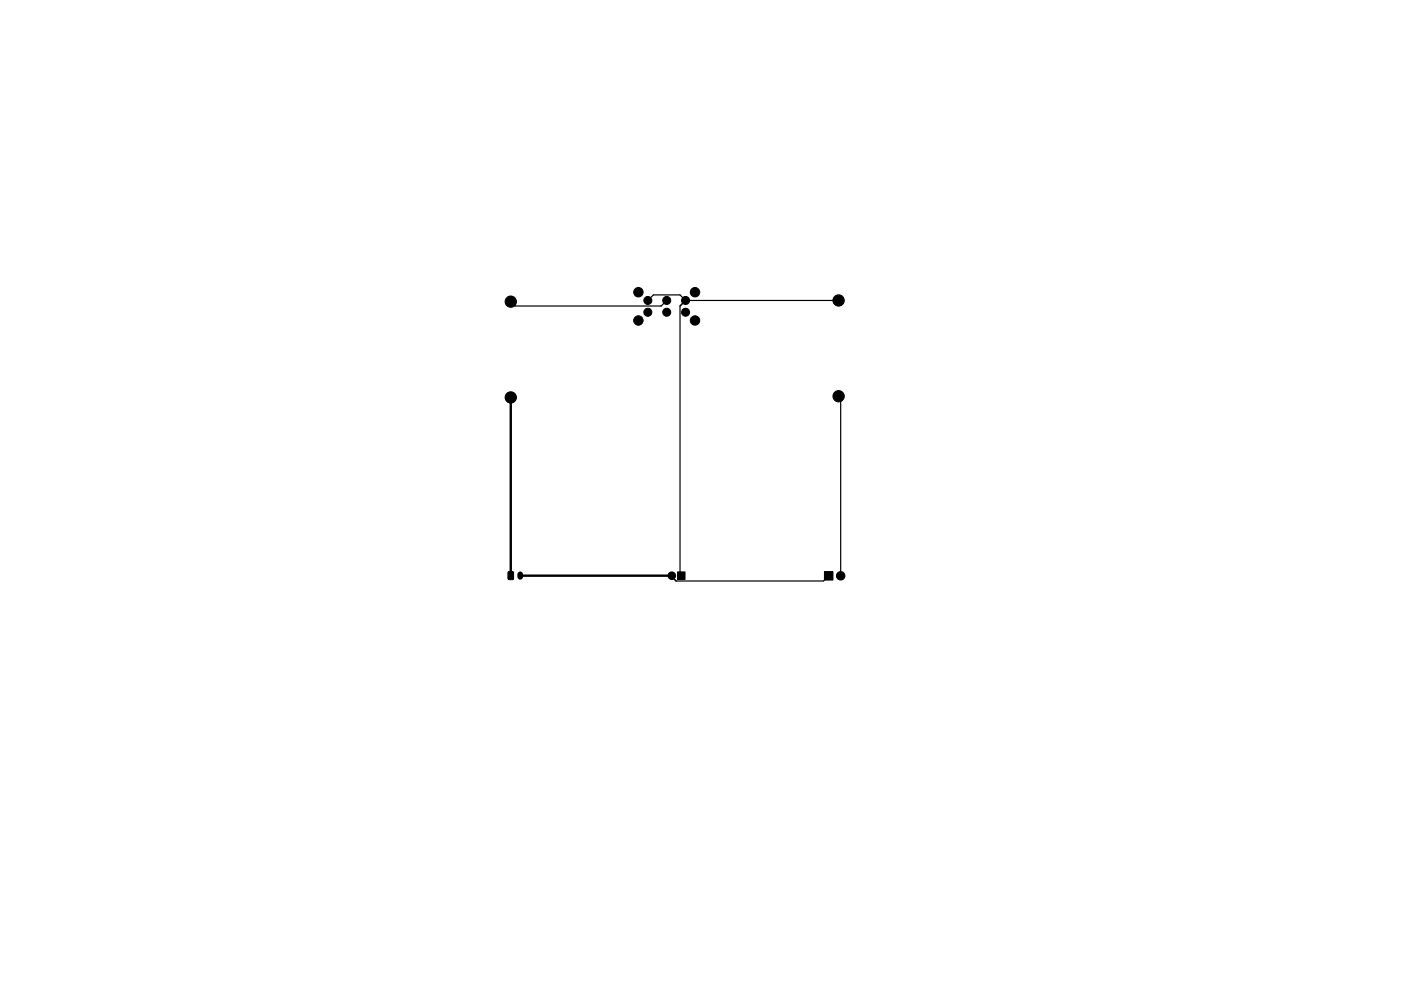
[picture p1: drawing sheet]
<svg xmlns="http://www.w3.org/2000/svg" width="297mm" height="210mm" viewBox="0 0 297 210" stroke-linecap="round" stroke-linejoin="round" font-family="sans-serif">
<g fill="#000" stroke="#000" stroke-width=".21">
<path d="M107.8 121.3l.8-.1 .3 .2v1.3l-.2 .3h-.8l-.2-.2zM143.6 121.3h1.6v1.6h-1.6zM174.8 121.3h1.8v1.8h-1.8z"/>
<circle cx="108.3" cy="64" r="1.2"/>
<circle cx="135.4" cy="68" r="1"/>
<circle cx="135.4" cy="62" r="1"/>
<circle cx="137.4" cy="63.7" r=".85"/>
<circle cx="137.4" cy="66.2" r=".85"/>
<circle cx="141.4" cy="63.7" r=".85"/>
<circle cx="141.4" cy="66.2" r=".85"/>
<circle cx="145.4" cy="63.7" r=".85"/>
<circle cx="145.4" cy="66.2" r=".85"/>
<circle cx="147.4" cy="62" r="1"/>
<circle cx="147.4" cy="68" r="1"/>
<circle cx="177.8" cy="63.7" r="1.2"/>
<circle cx="108.3" cy="84.3" r="1.2"/>
<circle cx="177.8" cy="84.1" r="1.2"/>
<circle cx="142.4" cy="122.1" r=".8"/>
<circle cx="178.2" cy="122.2" r=".9"/>
</g>
<path d="M110.3 121.8v.6" fill="none" stroke="#000" stroke-width="1.2"/>
<path d="M137.4 63.7l1.1-1.1h5.7l1.2 1.1M141.4 63.7l-1.2 1.2h-31l-.9-.9M145.4 63.7l-1.2 1.2v57l.2 .2M145.4 63.7h32.4M177.8 84.1l.4 .4v37.7l-.4-.5M142.2 122.2l1.1 1.1h31.3l1.1-1.1M142.4 122.1v.3" fill="none" stroke="#000" stroke-width=".25"/>
<path d="M108.3 84.3v37.8M110.3 122.1h.1M110.3 122.1h32.1" fill="none" stroke="#000" stroke-width=".51"/>
</svg>
